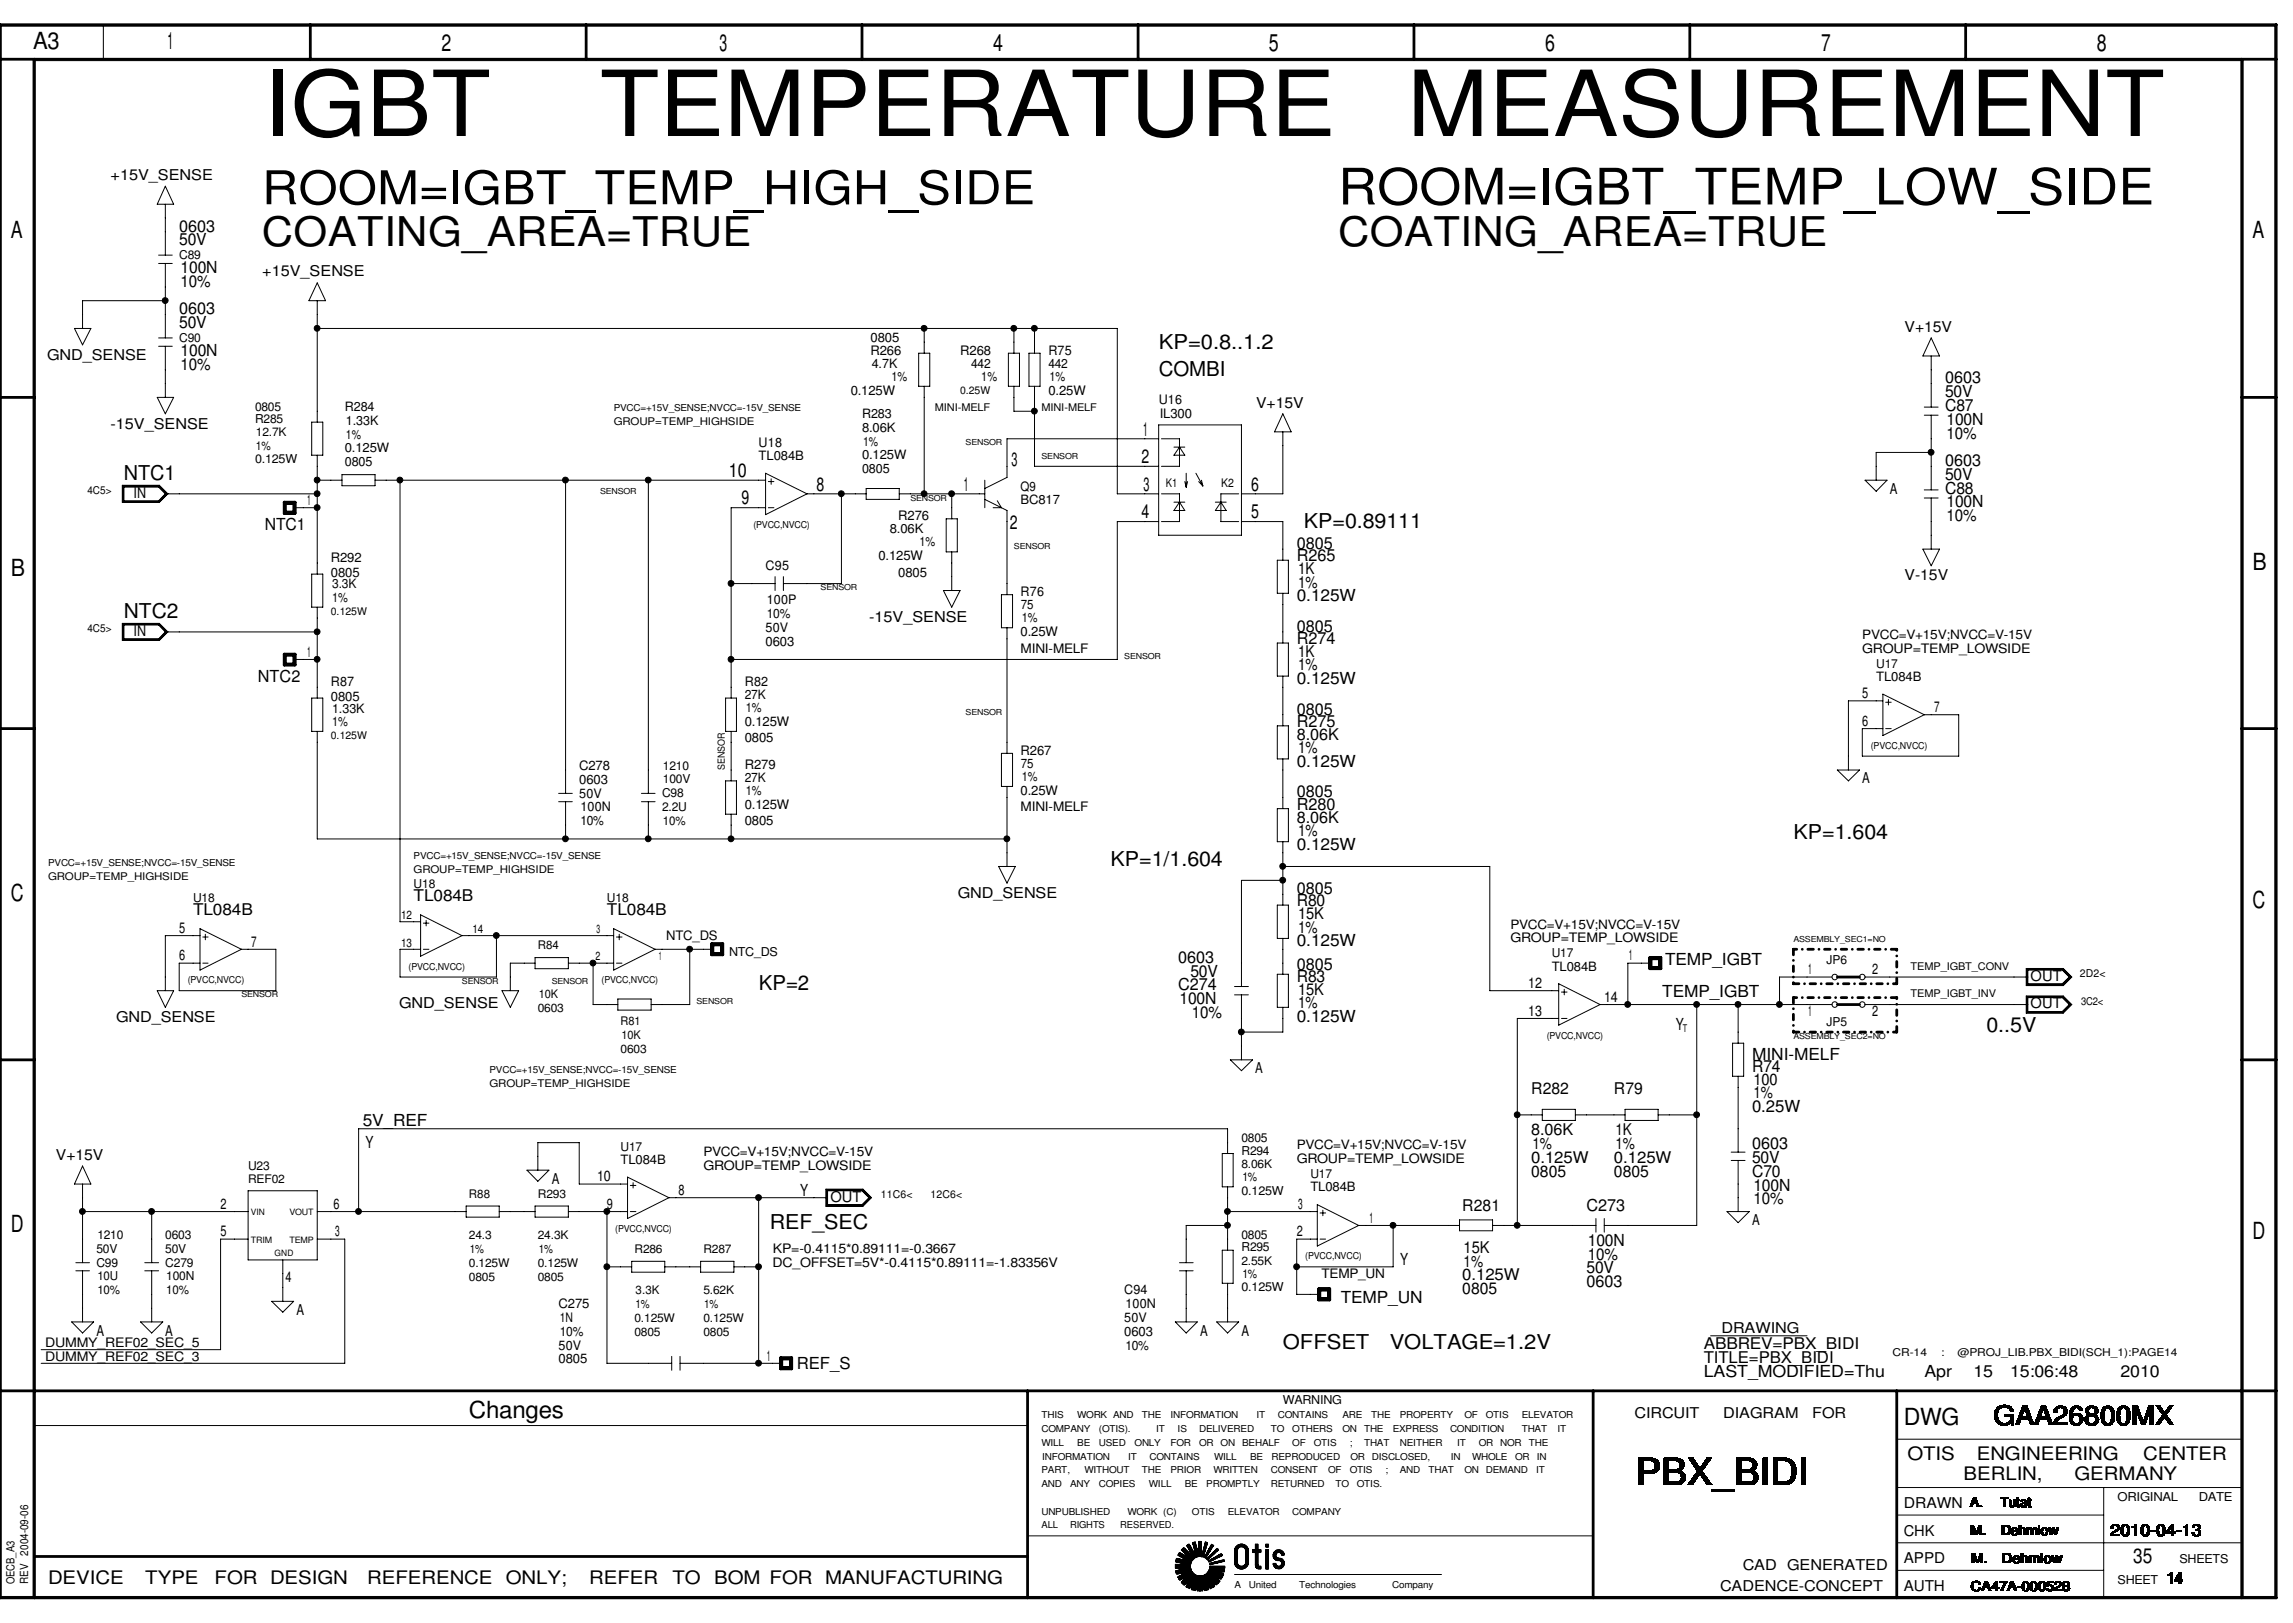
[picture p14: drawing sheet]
<svg xmlns="http://www.w3.org/2000/svg" width="420mm" height="297mm" viewBox="0 0 420 297" stroke-linecap="round" stroke-linejoin="round" font-family="sans-serif">
<defs><g id="words">
<g font-size="16.7">
<text x="48.2" y="24.9">IGBT</text>
<text x="109.8" y="24.9">TEMPERATURE</text>
<text x="257.6" y="24.9">MEASUREMENT</text>
</g>
<text font-size="9.2" x="245" y="37.4">ROOM=IGBT_TEMP_LOW_SIDE</text>
<text font-size="8.5" x="48" y="37.4">ROOM=IGBT_TEMP_HIGH_SIDE</text>
<g font-size="7.5">
<text x="48" y="45">COATING_AREA=TRUE</text>
<text x="245" y="45">COATING_AREA=TRUE</text>
</g>
<text font-size="6.8" x="299.5" y="271.7">PBX_BIDI</text>
<text font-size="5" x="365" y="260.9">GAA26800MX</text>
<g font-size="4.3">
<text x="6.1" y="9">A3</text>
<text x="30.6" y="9">1</text>
<text x="80.8" y="9.3">2</text>
<text x="131.7" y="9.3">3</text>
<text x="181.8" y="9.3">4</text>
<text x="232.3" y="9.3">5</text>
<text x="282.9" y="9.3">6</text>
<text x="333.4" y="9.3">7</text>
<text x="383.9" y="9.3">8</text>
<text x="2" y="43.6">A</text>
<text x="412.4" y="43.6">A</text>
<text x="2" y="105.5">B</text>
<text x="412.4" y="104.3">B</text>
<text x="2" y="164.9">C</text>
<text x="412.4" y="166.1">C</text>
<text x="2" y="225.5">D</text>
<text x="412.4" y="226.7">D</text>
<text x="85.9" y="259.6">Changes</text>
<text x="348.5" y="260.9">DWG</text>
</g>
<g font-size="3.8">
<text x="212.2" y="63.8">KP=0.8..1.2</text>
<text x="212.1" y="68.9">COMBI</text>
<text x="22.7" y="87.8">NTC1</text>
<text x="238.7" y="96.7">KP=0.89111</text>
<text x="22.7" y="113.1">NTC2</text>
<text x="328.4" y="153.5">KP=1.604</text>
<text x="203.3" y="158.5">KP=1/1.604</text>
<text x="138.9" y="181.3">KP=2</text>
<text x="363.7" y="188.8">0..5V</text>
<text x="140.9" y="225">REF_SEC</text>
<text x="234.9" y="247">OFFSET</text>
<text x="254.4" y="247">VOLTAGE=1.2V</text>
<text x="390.6" y="286.1">35</text>
</g>
<g font-size="3.5">
<text x="209.3" y="79.7">1</text>
<text x="133.4" y="87.3">10</text>
<text x="149.5" y="89.8">8</text>
<text x="176.5" y="89.8">1</text>
<text x="185.2" y="85.3">3</text>
<text x="209" y="84.8">2</text>
<text x="209.3" y="89.8">3</text>
<text x="229.1" y="89.8">6</text>
<text x="135.8" y="92.3">9</text>
<text x="209" y="94.9">4</text>
<text x="229.1" y="94.9">5</text>
<text x="184.9" y="96.9">2</text>
</g>
<g font-size="3.4">
<text x="349.2" y="267.2">OTIS</text>
<text x="361.9" y="267.2">ENGINEERING</text>
<text x="392.4" y="267.2">CENTER</text>
<text x="359.5" y="270.9">BERLIN,</text>
<text x="379.8" y="270.9">GERMANY</text>
<text x="8.8" y="289.9">DEVICE</text>
<text x="26.6" y="289.9">TYPE</text>
<text x="39.3" y="289.9">FOR DESIGN</text>
<text x="67.2" y="289.9">REFERENCE</text>
<text x="92.6" y="289.9">ONLY;</text>
<text x="107.9" y="289.9">REFER</text>
<text x="123.1" y="289.9">TO</text>
<text x="130.7" y="289.9">BOM FOR MANUFACTURING</text>
</g>
<g font-size="3.1">
<text x="386.4" y="281.1">2010-04-13</text>
<text x="396.7" y="289.9">14</text>
</g>
<g font-size="3">
<text x="32.8" y="42.4">0603</text>
<text x="32.8" y="44.9">50V</text>
<text x="33.1" y="52.5">10%</text>
<text x="33.1" y="50">100N</text>
<text x="32.8" y="57.5">0603</text>
<text x="32.8" y="60.1">50V</text>
<text x="33.1" y="65.1">100N</text>
<text x="33.1" y="67.6">10%</text>
<text x="356.1" y="70.1">0603</text>
<text x="356.1" y="72.7">50V</text>
<text x="356.1" y="75.2">C87</text>
<text x="356.4" y="77.7">100N</text>
<text x="356.4" y="80.3">10%</text>
<text x="356.1" y="85.3">0603</text>
<text x="356.1" y="87.8">50V</text>
<text x="356.1" y="90.3">C88</text>
<text x="356.4" y="92.9">100N</text>
<text x="356.4" y="95.4">10%</text>
<text x="48.5" y="97">NTC1</text>
<text x="237.4" y="100.5">0805</text>
<text x="237.4" y="102.7">R265</text>
<text x="237.7" y="107.5">1%</text>
<text x="237.7" y="105.1">1K</text>
<text x="237.4" y="110.1">0.125W</text>
<text x="237.4" y="117.9">R274</text>
<text x="237.4" y="115.6">0805</text>
<text x="47.2" y="124.8">NTC2</text>
<text x="237.4" y="125.2">0.125W</text>
<text x="237.7" y="122.7">1%</text>
<text x="237.7" y="120.3">1K</text>
<text x="237.4" y="130.8">0805</text>
<text x="237.4" y="133.1">R275</text>
<text x="237.4" y="135.4">8.06K</text>
<text x="237.7" y="137.8">1%</text>
<text x="237.4" y="140.4">0.125W</text>
<text x="237.4" y="148.2">R280</text>
<text x="237.4" y="145.9">0805</text>
<text x="237.4" y="155.5">0.125W</text>
<text x="237.4" y="150.6">8.06K</text>
<text x="237.7" y="153">1%</text>
<text x="35.3" y="167.5">TL084B</text>
<text x="75.7" y="165">TL084B</text>
<text x="111.1" y="167.5">TL084B</text>
<text x="237.4" y="165.9">R80</text>
<text x="237.4" y="163.6">0805</text>
<text x="237.4" y="173.2">0.125W</text>
<text x="237.7" y="170.7">1%</text>
<text x="237.7" y="168.2">15K</text>
<text x="215.7" y="176.2">0603</text>
<text x="217.9" y="178.8">50V</text>
<text x="237.4" y="179.8">R83</text>
<text x="237.4" y="177.5">0805</text>
<text x="304.8" y="176.6">TEMP_IGBT</text>
<text x="215.7" y="181.3">C274</text>
<text x="215.9" y="183.8">100N</text>
<text x="237.7" y="182.2">15K</text>
<text x="237.7" y="184.6">1%</text>
<text x="304.3" y="182.5">TEMP_IGBT</text>
<text x="218.2" y="186.4">10%</text>
<text x="237.4" y="187.1">0.125W</text>
<text x="306.8" y="188.6">Y</text>
<text x="320.8" y="196.2">R74</text>
<text x="320.8" y="193.9">MINI-MELF</text>
<text x="280.3" y="200.2">R282</text>
<text x="295.5" y="200.2">R79</text>
<text x="320.8" y="203.5">0.25W</text>
<text x="321" y="201">1%</text>
<text x="321" y="198.5">100</text>
<text x="66.4" y="206">5V_REF</text>
<text x="280.3" y="207.8">8.06K</text>
<text x="295.7" y="207.8">1K</text>
<text x="66.9" y="210.1">Y</text>
<text x="280.3" y="215.4">0805</text>
<text x="280.3" y="212.9">0.125W</text>
<text x="280.6" y="210.3">1%</text>
<text x="295.5" y="212.9">0.125W</text>
<text x="295.5" y="215.4">0805</text>
<text x="295.7" y="210.3">1%</text>
<text x="320.8" y="215.4">C70</text>
<text x="320.8" y="210.3">0603</text>
<text x="320.8" y="212.9">50V</text>
<text x="146.5" y="218.9">Y</text>
<text x="267.7" y="221.7">R281</text>
<text x="290.4" y="221.7">C273</text>
<text x="321" y="217.9">100N</text>
<text x="321" y="220.4">10%</text>
<text x="256.3" y="231.6">Y</text>
<text x="268" y="229.3">15K</text>
<text x="268" y="231.8">1%</text>
<text x="290.4" y="233">50V</text>
<text x="290.7" y="228">100N</text>
<text x="290.7" y="230.5">10%</text>
<text x="245.5" y="238.5">TEMP_UN</text>
<text x="267.7" y="234.3">0.125W</text>
<text x="267.7" y="236.9">0805</text>
<text x="290.4" y="235.6">0603</text>
<text x="145.9" y="250.5">REF_S</text>
<text x="311.9" y="247">ABBREV=PBX_BIDI</text>
<text x="311.9" y="249.5">TITLE=PBX_BIDI</text>
<text x="312" y="252">LAST_MODIFIED=Thu</text>
<text x="352.3" y="252">Apr</text>
<text x="361.3" y="252">15</text>
<text x="368" y="252">15:06:48</text>
<text x="388.2" y="252">2010</text>
</g>
<g font-size="2.7">
<text x="20.2" y="32.9">+15V_SENSE</text>
<text x="48" y="50.6">+15V_SENSE</text>
<text x="8.6" y="65.8">GND_SENSE</text>
<text x="348.7" y="60.7">V+15V</text>
<text x="230" y="74.6">V+15V</text>
<text x="20.2" y="78.4">-15V_SENSE</text>
<text x="24.5" y="91.1">IN</text>
<text x="56.3" y="92.4">1</text>
<text x="346" y="90.3">A</text>
<text x="348.7" y="106.2">V-15V</text>
<text x="159.1" y="113.8">-15V_SENSE</text>
<text x="24.5" y="116.4">IN</text>
<text x="56.3" y="120.2">1</text>
<text x="341" y="127.8">5</text>
<text x="354.1" y="130.3">7</text>
<text x="341" y="132.8">6</text>
<text x="341" y="143.4">A</text>
<text x="175.3" y="164.3">GND_SENSE</text>
<text x="32.8" y="170.7">5</text>
<text x="46" y="173.2">7</text>
<text x="32.8" y="175.8">6</text>
<text x="298.2" y="175.8">1</text>
<text x="331" y="178.3">1</text>
<text x="342.7" y="178.3">2</text>
<text x="371.8" y="179.5">OUT</text>
<text x="73.1" y="184.5">GND_SENSE</text>
<text x="279.8" y="180.8">12</text>
<text x="279.8" y="185.9">13</text>
<text x="293.7" y="183.3">14</text>
<text x="331" y="185.9">1</text>
<text x="342.7" y="185.9">2</text>
<text x="371.8" y="184.6">OUT</text>
<text x="21.3" y="187">GND_SENSE</text>
<text x="229.8" y="196.4">A</text>
<text x="10.2" y="212.3">V+15V</text>
<text x="40.4" y="221.2">2</text>
<text x="61.1" y="221.2">6</text>
<text x="101" y="216.7">A</text>
<text x="109.3" y="216.2">10</text>
<text x="111.1" y="221.2">9</text>
<text x="124.2" y="218.7">8</text>
<text x="152" y="219.9">OUT</text>
<text x="237.7" y="221.2">3</text>
<text x="40.4" y="226.3">5</text>
<text x="61.3" y="226.3">3</text>
<text x="237.4" y="226.3">2</text>
<text x="250.7" y="223.8">1</text>
<text x="320.8" y="224.2">A</text>
<text x="52.3" y="234.6">4</text>
<text x="17.7" y="244.4">A</text>
<text x="30.3" y="244.4">A</text>
<text x="54.3" y="240.6">A</text>
<text x="219.7" y="244.4">A</text>
<text x="227.3" y="244.4">A</text>
<text x="315.2" y="243.9">DRAWING</text>
<text x="140.4" y="249">1</text>
<text x="299.3" y="259.6">CIRCUIT</text>
<text x="315.5" y="259.6">DIAGRAM</text>
<text x="331.8" y="259.6">FOR</text>
<text x="348.5" y="276">DRAWN A.</text>
<text x="348.5" y="281.1">CHK</text>
<text x="319.1" y="287.4">CAD GENERATED</text>
<text x="348.5" y="286.1">APPD</text>
<text x="314.9" y="291.2">CADENCE-CONCEPT</text>
<text x="348.5" y="291.2">AUTH</text>
</g>
<g font-size="2.5">
<text x="360.7" y="275.9">A.</text>
<text x="366.3" y="275.9">Tutat</text>
<text x="360.8" y="281">M.</text>
<text x="366.4" y="281">Dehmlow</text>
<text x="360.9" y="286">M.</text>
<text x="366.5" y="286">Dehmlow</text>
<text x="360.8" y="291.1">CA47A-000528</text>
</g>
<g font-size="2.4">
<text x="159.4" y="62.6">0805</text>
<text x="159.4" y="64.9">R266</text>
<text x="175.8" y="64.9">R268</text>
<text x="191.9" y="64.9">R75</text>
<text x="163.2" y="69.7">1%</text>
<text x="179.7" y="69.7">1%</text>
<text x="192.2" y="69.7">1%</text>
<text x="155.7" y="72.2">0.125W</text>
<text x="191.9" y="72.2">0.25W</text>
<text x="212.1" y="74">U16</text>
<text x="212.3" y="76.5">IL300</text>
<text x="138.9" y="81.8">U18</text>
<text x="186.9" y="89.9">Q9</text>
<text x="164.5" y="95.2">R276</text>
<text x="168.3" y="100">1%</text>
<text x="60.6" y="105.5">0805</text>
<text x="60.6" y="102.8">R292</text>
<text x="140.2" y="104.3">C95</text>
<text x="160.8" y="102.5">0.125W</text>
<text x="164.5" y="105.5">0805</text>
<text x="60.8" y="110.1">1%</text>
<text x="140.4" y="110.6">100P</text>
<text x="140.4" y="113.1">10%</text>
<text x="186.9" y="109.1">R76</text>
<text x="187.1" y="113.9">1%</text>
<text x="140.2" y="115.7">50V</text>
<text x="140.2" y="118.2">0603</text>
<text x="186.9" y="116.4">0.25W</text>
<text x="186.9" y="119.5">MINI-MELF</text>
<text x="341" y="119.5">GROUP=TEMP_LOWSIDE</text>
<text x="60.6" y="125.5">R87</text>
<text x="136.4" y="125.5">R82</text>
<text x="60.6" y="128.3">0805</text>
<text x="136.6" y="130.3">1%</text>
<text x="60.8" y="132.8">1%</text>
<text x="136.4" y="132.8">0.125W</text>
<text x="136.4" y="135.8">0805</text>
<text x="106" y="140.9">C278</text>
<text x="106" y="143.4">0603</text>
<text x="136.4" y="140.7">R279</text>
<text x="186.9" y="138.1">R267</text>
<text x="187.1" y="142.9">1%</text>
<text x="106" y="146">50V</text>
<text x="106.3" y="148.5">100N</text>
<text x="136.4" y="148">0.125W</text>
<text x="136.6" y="145.5">1%</text>
<text x="186.9" y="148.5">MINI-MELF</text>
<text x="186.9" y="145.5">0.25W</text>
<text x="106.3" y="151">10%</text>
<text x="136.4" y="151">0805</text>
<text x="122" y="172">NTC_DS</text>
<text x="276.5" y="172.5">GROUP=TEMP_LOWSIDE</text>
<text x="128.8" y="214.2">GROUP=TEMP_LOWSIDE</text>
<text x="237.4" y="212.9">GROUP=TEMP_LOWSIDE</text>
<text x="141.4" y="231.9">DC_OFFSET=5V*-0.4115*0.89111=-1.83356V</text>
<text x="141.5" y="229.3">KP=-0.4115*0.89111=-0.3667</text>
<text x="241.9" y="233.8">TEMP_UN</text>
<text x="102.3" y="239.4">C275</text>
<text x="205.8" y="236.9">C94</text>
<text x="206" y="239.4">100N</text>
<text x="102.5" y="244.5">10%</text>
<text x="102.5" y="241.9">1N</text>
<text x="205.8" y="244.5">0603</text>
<text x="205.8" y="241.9">50V</text>
<text x="8.3" y="249">DUMMY_REF02_SEC_3</text>
<text x="8.3" y="246.5">DUMMY_REF02_SEC_5</text>
<text x="102.3" y="247">50V</text>
<text x="102.3" y="249.5">0805</text>
<text x="206" y="247">10%</text>
</g>
<g font-size="2.3">
<text x="159.6" y="67.3">4.7K</text>
<text x="177.8" y="67.3">442</text>
<text x="191.9" y="67.3">442</text>
<text x="63.1" y="75.3">R284</text>
<text x="63.3" y="77.8">1.33K</text>
<text x="157.8" y="76.5">R283</text>
<text x="63.1" y="82.8">0.125W</text>
<text x="63.3" y="80.3">1%</text>
<text x="157.8" y="79">8.06K</text>
<text x="158" y="81.6">1%</text>
<text x="63.1" y="85.3">0805</text>
<text x="138.9" y="84.2">TL084B</text>
<text x="157.8" y="84.1">0.125W</text>
<text x="157.8" y="86.6">0805</text>
<text x="186.9" y="92.3">BC817</text>
<text x="162.9" y="97.6">8.06K</text>
<text x="60.8" y="107.7">3.3K</text>
<text x="186.9" y="111.5">75</text>
<text x="341" y="116.9">PVCC=V+15V;NVCC=V-15V</text>
<text x="343.5" y="124.6">TL084B</text>
<text x="60.8" y="130.4">1.33K</text>
<text x="136.4" y="127.9">27K</text>
<text x="136.4" y="143">27K</text>
<text x="186.9" y="140.5">75</text>
<text x="276.5" y="170">PVCC=V+15V;NVCC=V-15V</text>
<text x="284.1" y="177.6">TL084B</text>
<text x="113.6" y="213">TL084B</text>
<text x="128.8" y="211.6">PVCC=V+15V;NVCC=V-15V</text>
<text x="237.4" y="210.4">PVCC=V+15V;NVCC=V-15V</text>
<text x="239.9" y="218.1">TL084B</text>
</g>
<g font-size="2.2">
<text x="32.8" y="47.4">C89</text>
<text x="32.8" y="62.6">C90</text>
<text x="46.7" y="77.5">R285</text>
<text x="46.7" y="75.2">0805</text>
<text x="46.9" y="79.9">12.7K</text>
<text x="46.9" y="82.3">1%</text>
<text x="46.7" y="84.8">0.125W</text>
<text x="213.4" y="89.2">K1</text>
<text x="223.6" y="89.2">K2</text>
<text x="343.5" y="122.2">U17</text>
<text x="121.4" y="140.9">1210</text>
<text x="121.4" y="143.4">100V</text>
<text x="121.2" y="148.5">2.2U</text>
<text x="121.2" y="145.9">C98</text>
<text x="121.4" y="151">10%</text>
<text x="35.3" y="165.1">U18</text>
<text x="75.7" y="162.6">U18</text>
<text x="111.1" y="165.1">U18</text>
<text x="73.4" y="168.2">12</text>
<text x="73.4" y="173.2">13</text>
<text x="86.5" y="170.7">14</text>
<text x="98.5" y="173.7">R84</text>
<text x="109.2" y="170.7">3</text>
<text x="109" y="175.8">2</text>
<text x="120.6" y="175.8">1</text>
<text x="133.5" y="175">NTC_DS</text>
<text x="284.1" y="175.2">U17</text>
<text x="334.4" y="176.5">JP6</text>
<text x="98.5" y="185.1">0603</text>
<text x="98.6" y="182.6">10K</text>
<text x="113.6" y="187.6">R81</text>
<text x="113.8" y="190.2">10K</text>
<text x="334.4" y="187.8">JP5</text>
<text x="113.6" y="192.7">0603</text>
<text x="227.3" y="209.1">0805</text>
<text x="45.4" y="214.1">U23</text>
<text x="113.6" y="210.6">U17</text>
<text x="227.3" y="211.3">R294</text>
<text x="227.3" y="213.7">8.06K</text>
<text x="239.9" y="215.6">U17</text>
<text x="45.4" y="216.5">REF02</text>
<text x="85.9" y="219.2">R88</text>
<text x="98.5" y="219.2">R293</text>
<text x="227.3" y="218.7">0.125W</text>
<text x="227.5" y="216.2">1%</text>
<text x="17.8" y="226.7">1210</text>
<text x="30.3" y="226.7">0603</text>
<text x="85.9" y="226.8">24.3</text>
<text x="98.5" y="226.8">24.3K</text>
<text x="227.3" y="226.7">0805</text>
<text x="17.7" y="231.8">C99</text>
<text x="17.7" y="229.3">50V</text>
<text x="30.3" y="231.8">C279</text>
<text x="30.3" y="229.3">50V</text>
<text x="85.9" y="231.9">0.125W</text>
<text x="86" y="229.3">1%</text>
<text x="98.5" y="231.9">0.125W</text>
<text x="98.6" y="229.3">1%</text>
<text x="116.2" y="229.3">R286</text>
<text x="128.8" y="229.3">R287</text>
<text x="227.3" y="229">R295</text>
<text x="227.3" y="231.4">2.55K</text>
<text x="227.5" y="233.8">1%</text>
<text x="17.8" y="236.9">10%</text>
<text x="17.8" y="234.3">10U</text>
<text x="30.4" y="236.9">10%</text>
<text x="30.4" y="234.3">100N</text>
<text x="85.9" y="234.4">0805</text>
<text x="98.5" y="234.4">0805</text>
<text x="116.3" y="239.4">1%</text>
<text x="116.4" y="236.9">3.3K</text>
<text x="128.8" y="236.9">5.62K</text>
<text x="128.9" y="239.4">1%</text>
<text x="227.3" y="236.3">0.125W</text>
<text x="116.2" y="241.9">0.125W</text>
<text x="116.2" y="244.5">0805</text>
<text x="128.8" y="244.5">0805</text>
<text x="128.8" y="241.9">0.125W</text>
<text x="234.9" y="257">WARNING</text>
<text x="387.7" y="274.7">ORIGINAL</text>
<text x="402.5" y="274.7">DATE</text>
<text x="399" y="286.1">SHEETS</text>
<text x="387.7" y="289.9">SHEET</text>
</g>
<g font-size="2">
<text x="16" y="90.4">4C5&gt;</text>
<text x="16" y="115.7">4C5&gt;</text>
<text x="380.8" y="178.8">2D2&lt;</text>
<text x="381" y="183.9">3C2&lt;</text>
<text x="161.2" y="219.2">11C6&lt;</text>
<text x="170.3" y="219.2">12C6&lt;</text>
<text x="346.5" y="248.2">CR-14</text>
<text x="355.4" y="248.2">:</text>
<text x="358.4" y="248.2">@PROJ_LIB.PBX_BIDI(SCH_1):PAGE14</text>
<text x="5.2" y="284.7" transform="rotate(-90 5.2 284.7)">2004-09-06</text>
<text x="2.6" y="289.9" transform="rotate(-90 2.6 289.9)">OECB_A3</text>
<text x="5.2" y="289.9" transform="rotate(-90 5.2 289.9)">REV</text>
</g>
<g font-size="1.9">
<text x="112.4" y="77.7">GROUP=TEMP_HIGHSIDE</text>
<text x="171.2" y="75.2">MINI-MELF</text>
<text x="175.8" y="72.2">0.25W</text>
<text x="190.7" y="75.2">MINI-MELF</text>
<text x="60.6" y="112.6">0.125W</text>
<text x="60.6" y="135.3">0.125W</text>
<text x="8.8" y="161.1">GROUP=TEMP_HIGHSIDE</text>
<text x="75.7" y="159.8">GROUP=TEMP_HIGHSIDE</text>
<text x="349.8" y="177.5">TEMP_IGBT_CONV</text>
<text x="349.8" y="182.5">TEMP_IGBT_INV</text>
<text x="308.1" y="188.9">T</text>
<text x="89.6" y="199">GROUP=TEMP_HIGHSIDE</text>
</g>
<text font-size="1.8" x="132.7" y="140.9" transform="rotate(-90 132.7 140.9)">SENSOR</text>
<g font-size="1.7">
<text x="112.4" y="75.2">PVCC=+15V_SENSE;NVCC=-15V_SENSE</text>
<text x="137.9" y="96.6">(PVCC,NVCC)</text>
<text x="342.5" y="137">(PVCC,NVCC)</text>
<text x="8.8" y="158.5">PVCC=+15V_SENSE;NVCC=-15V_SENSE</text>
<text x="75.7" y="157.3">PVCC=+15V_SENSE;NVCC=-15V_SENSE</text>
<text x="34.4" y="180">(PVCC,NVCC)</text>
<text x="74.8" y="177.5">(PVCC,NVCC)</text>
<text x="110.2" y="180">(PVCC,NVCC)</text>
<text x="283.2" y="190.1">(PVCC,NVCC)</text>
<text x="89.6" y="196.4">PVCC=+15V_SENSE;NVCC=-15V_SENSE</text>
<text x="112.6" y="225.4">(PVCC,NVCC)</text>
<text x="239" y="230.5">(PVCC,NVCC)</text>
<text x="190.7" y="259.5">THIS</text>
<text x="190.7" y="262">COMPANY</text>
<text x="197.2" y="259.5">WORK AND</text>
<text x="201.2" y="262">(OTIS).</text>
<text x="209" y="259.5">THE</text>
<text x="211.7" y="262">IT</text>
<text x="214.3" y="259.5">INFORMATION</text>
<text x="215.6" y="262">IS</text>
<text x="219.5" y="262">DELIVERED</text>
<text x="230" y="259.5">IT</text>
<text x="232.7" y="262">TO</text>
<text x="234" y="259.5">CONTAINS</text>
<text x="236.6" y="262">OTHERS</text>
<text x="245.8" y="259.5">ARE</text>
<text x="245.8" y="262">ON</text>
<text x="249.7" y="262">THE</text>
<text x="251" y="259.5">THE</text>
<text x="255" y="262">EXPRESS</text>
<text x="256.3" y="259.5">PROPERTY</text>
<text x="265.5" y="262">CONDITION</text>
<text x="268.1" y="259.5">OF</text>
<text x="272" y="259.5">OTIS</text>
<text x="278.6" y="259.5">ELEVATOR</text>
<text x="278.6" y="262">THAT</text>
<text x="285.2" y="262">IT</text>
<text x="190.7" y="264.6">WILL</text>
<text x="190.7" y="269.6">PART,</text>
<text x="190.8" y="267.1">INFORMATION</text>
<text x="197.2" y="264.6">BE</text>
<text x="198.5" y="269.6">WITHOUT</text>
<text x="201.2" y="264.6">USED</text>
<text x="206.5" y="267.1">IT</text>
<text x="207.7" y="264.6">ONLY</text>
<text x="209" y="269.6">THE</text>
<text x="210.5" y="267.1">CONTAINS</text>
<text x="214.3" y="264.6">FOR</text>
<text x="214.3" y="269.6">PRIOR</text>
<text x="219.5" y="264.6">OR</text>
<text x="222.2" y="269.6">WRITTEN</text>
<text x="222.3" y="267.1">WILL</text>
<text x="223.5" y="264.6">ON</text>
<text x="227.4" y="264.6">BEHALF</text>
<text x="228.9" y="267.1">BE</text>
<text x="232.7" y="269.6">CONSENT</text>
<text x="232.8" y="267.1">REPRODUCED</text>
<text x="236.6" y="264.6">OF</text>
<text x="240.5" y="264.6">OTIS</text>
<text x="243.2" y="269.6">OF</text>
<text x="247.1" y="269.6">OTIS</text>
<text x="247.1" y="264.6">;</text>
<text x="247.2" y="267.1">OR</text>
<text x="249.7" y="264.6">THAT</text>
<text x="251.2" y="267.1">DISCLOSED,</text>
<text x="253.7" y="269.6">;</text>
<text x="256.3" y="269.6">AND</text>
<text x="256.3" y="264.6">NEITHER</text>
<text x="261.5" y="269.6">THAT</text>
<text x="265.6" y="267.1">IN</text>
<text x="266.8" y="264.6">IT</text>
<text x="268.1" y="269.6">ON</text>
<text x="269.5" y="267.1">WHOLE</text>
<text x="270.7" y="264.6">OR</text>
<text x="272" y="269.6">DEMAND</text>
<text x="274.7" y="264.6">NOR</text>
<text x="277.4" y="267.1">OR</text>
<text x="279.9" y="264.6">THE</text>
<text x="281.2" y="269.6">IT</text>
<text x="281.3" y="267.1">IN</text>
<text x="190.7" y="272.2">AND</text>
<text x="195.9" y="272.2">ANY</text>
<text x="201.2" y="272.2">COPIES</text>
<text x="210.4" y="272.2">WILL</text>
<text x="216.9" y="272.2">BE</text>
<text x="220.9" y="272.2">PROMPTLY</text>
<text x="232.7" y="272.2">RETURNED</text>
<text x="244.5" y="272.2">TO</text>
<text x="248.4" y="272.2">OTIS.</text>
<text x="190.7" y="279.7">ALL</text>
<text x="190.7" y="277.2">UNPUBLISHED</text>
<text x="195.9" y="279.7">RIGHTS</text>
<text x="205.1" y="279.7">RESERVED.</text>
<text x="206.4" y="277.2">WORK (C)</text>
<text x="218.2" y="277.2">OTIS</text>
<text x="224.8" y="277.2">ELEVATOR</text>
<text x="236.6" y="277.2">COMPANY</text>
<text x="226" y="290.6">A</text>
<text x="228.6" y="290.6">United</text>
<text x="237.8" y="290.6">Technologies</text>
<text x="254.9" y="290.6">Company</text>
</g>
<g font-size="1.6">
<text x="45.9" y="227.4">TRIM</text>
<text x="45.9" y="222.3">VIN</text>
<text x="53" y="222.3">VOUT</text>
<text x="53" y="227.4">TEMP</text>
<text x="50.2" y="229.8">GND</text>
</g>
<g font-size="1.5">
<text x="176.8" y="81.5">SENSOR</text>
<text x="190.7" y="84">SENSOR</text>
<text x="109.9" y="90.3">SENSOR</text>
<text x="166.7" y="91.6">SENSOR</text>
<text x="185.6" y="100.5">SENSOR</text>
<text x="150.2" y="108">SENSOR</text>
<text x="205.8" y="120.6">SENSOR</text>
<text x="176.8" y="130.8">SENSOR</text>
<text x="328.3" y="172.4">ASSEMBLY_SEC1=NO</text>
<text x="44.2" y="182.5">SENSOR</text>
<text x="84.6" y="180">SENSOR</text>
<text x="101" y="180">SENSOR</text>
<text x="127.5" y="183.8">SENSOR</text>
<text x="328.3" y="190.1">ASSEMBLY_SEC2=NO</text>
</g>
</g></defs>
<g fill="none" stroke="#000" stroke-width=".51">
<path d="M0 4.5h416.7v287.9h-416.7zM0 10.8h416.7M6.3 10.8v281.6M56.8 4.5v6.3M107.3 4.5v6.3M157.8 4.5v6.3M208.4 4.5v6.3M258.9 4.5v6.3M309.4 4.5v6.3M359.9 4.5v6.3M410.4 10.8v281.6M0 72.7h6.3"/>
<path d="M410.4 72.7h6.3M52 91.9h2v2h-2zM52.1 91.9h1.9v2h-1.9zM52.1 93.9v-1.9h1.8v1.9M52.2 92.1h1.7v1.7h-1.7M52.2 92.1h1.6v1.6h-1.6zM52 119.7h2v2h-2zM52.1 119.8h1.9v1.9h-1.9zM52.1 119.8v1.8h1.8v-1.8M52.2 119.8h1.7v1.8h-1.7M52.2 119.9h1.6v1.6h-1.6zM0 133.3h6.3"/>
<path d="M410.4 133.3h6.3M130.3 172.7h2v2.1h-2zM130.3 172.8h2v1.9h-2zM130.4 172.8h1.8v1.9h-1.8zM130.5 172.9h1.6v1.6h-1.6M132.2 172.9h-1.7v1.7h1.7M302 175.3h2.1v2h-2.1zM302.1 175.3h1.9v1.9h-1.9zM302.1 175.4h1.9v1.8h-1.9zM302.2 175.4h1.7v1.7h-1.7zM302.3 175.5h1.6v1.6h-1.6zM336.4 178.8h4"/>
<path d="M0 194h6.3M336.4 183.9h4M410.4 194h6.3M241.4 235.9h2.1v2h-2.1zM241.5 235.9h1.9v2h-1.9zM241.6 236v1.8h1.8v-1.8M241.6 236.1h1.7v1.6h-1.7M243.2 236.1h-1.6v1.6h1.6M0 254.6h416.7M142.9 248.5h2v2h-2zM143 248.6h1.9v1.9h-1.9zM143 248.6h1.9v1.8h-1.9z"/>
<path d="M143.1 248.7h1.7v1.7h-1.7zM143.1 248.7h1.6v1.6h-1.6zM188.1 254.6v37.8M291.7 254.6v37.8M347.3 254.6v37.8M6.3 284.9h181.8"/>
</g>
<path d="M328.3 173.7v6.3M347.3 173.7h-19M328.3 180h19M328.3 182.6v6.3M328.3 188.9h19M347.3 180v-6.3M347.3 182.6h-19M347.3 188.9v-6.3" fill="none" stroke="#000" stroke-width=".51" stroke-dasharray="1 1 0 1"/>
<g fill="none" stroke="#000" stroke-width=".18">
<path d="M.2 4.8h416.3v287.4h-416.3zM18.9 4.5v6.3M30.3 37.4v9.3M30.3 34.1l1.5 3.3h-3zM29 48.2h2.5M29 46.7h2.5M30.3 48.2v13.6M30.3 55h-15.2v5.1M58.1 55v22.3M58.1 51.8l1.5 3.2h-3zM13.6 60.1h3l-1.5 3zM28.8 72.7h3l-1.5 3z"/>
<path d="M29 63.4h2.5M29 61.8h2.5M30.3 63.4v9.3M57.1 77.3h2v6h-2zM58.1 60.1h146.5v30.3h7.5M168.2 64.6h2v6.1h-2zM169.2 60.1v4.5M169.2 70.7v19.7M184.6 64.6h2v6.1h-2zM185.6 60.1v4.5M185.6 70.7v4.6h3.8M188.4 64.6h2v6.1h-2z"/>
<path d="M189.4 70.7v14.6h22.7M189.4 60.1v4.5M212.1 77.8h15.2v20.2h-15.2zM234.9 79v11.4h-7.6M234.9 75.7l1.5 3.3h-3.1zM352.3 76h2.5M352.3 74.5h2.5M353.6 65.2v9.3M353.6 76v13.7M353.6 61.8l1.5 3.4h-3.1zM22.4 88.8h6.8l1.5 1.6-1.5 1.5h-6.8zM22.5 88.9h6.6l1.5 1.5-1.5 1.5h-6.6z"/>
<path d="M22.6 89h6.5l1.3 1.4-1.3 1.4h-6.5zM22.7 89.2h6.3l1.3 1.2-1.3 1.3h-6.3zM30.3 90.4h27.8M54 92.9h4.1M58.1 83.3v21.8M58.1 87.9h4.5M62.6 86.9h6.1v2h-6.1zM68.7 87.9h71.5M73.2 87.9v80.8h3.8M103.5 87.9v57.3M118.7 87.9v57.3M140.2 86.6l7.5 3.8-7.5 3.8z"/>
<path d="M140.2 92.9h-6.3v34.9M140.7 92.9h1M140.7 88.1h1M141.2 87.6v1M147.7 90.4h10.9M154.1 90.4v16.4h-10.7M158.6 89.4h6v2h-6zM164.6 90.4h15.7M173.2 95h2.1v6h-2.1zM174.2 90.4v4.6M180.3 91.4l4.1 2v15.4M180.3 87.9v5"/>
<path d="M182.6 91.7l.7 1.2h-1.5M212.1 80.3h-27.7v7.1l-4.1 2M212.1 95.5h-7.5v25.2h-70.7M212.6 90.4h3.3v5.1h-3.3M212.6 80.3h3.3v5h-3.3M214.9 81.8h2M214.9 91.9h2M215.9 81.8l1 1.5h-2zM215.9 91.9l1 1.5h-2zM216.9 88.1l.3 1.1M217.2 86.6v2.6M217.4 88.1l-.2 1.1"/>
<path d="M218.9 86.6l1.3 2.3M219.5 88.1l.7 .8M220 87.9l.2 1M222.5 91.9h2M223.5 91.9l1 1.5h-2zM226.8 90.4h-3.3v5.1h3.3M227.3 95.5h7.6v7M341.5 87.9h4l-2 2zM352.3 91.1h2.5M352.3 89.7h2.5M353.6 91.1v9.4M353.6 82.8h-10.1v5.1"/>
<path d="M22.4 114.1h6.8l1.5 1.6-1.5 1.5h-6.8zM22.5 114.2h6.6l1.5 1.5-1.5 1.4h-6.6zM22.6 114.3h6.5l1.3 1.4-1.3 1.3h-6.5zM22.7 114.4h6.3l1.3 1.3-1.3 1.2h-6.3zM30.3 115.7h27.8M57.1 105.1h2v6h-2zM58.1 111.1v16.7M133.9 106.8h8M141.9 105.5v2.6M143.4 105.5v2.6M172.7 108.1h3.1l-1.6 3zM174.2 101v7.1"/>
<path d="M183.3 108.8h2.1v6.1h-2.1zM184.4 114.9v23M233.8 102.5h2.1v6.1h-2.1zM233.8 117.7h2.1v6h-2.1zM234.9 108.6v9.1M352 100.5h3.1l-1.5 3zM54 120.7h4.1M57.1 127.8h2v6.1h-2zM58.1 133.9v19.6h126.3M132.8 127.8h2v6.1h-2zM133.9 133.9v9M183.3 137.9h2.1v6h-2.1z"/>
<path d="M233.8 132.8h2.1v6.1h-2.1zM234.9 123.7v9.1M234.9 138.9v9.1M344.7 127l7.6 3.8-7.6 3.8zM344.7 128.3h-6.3v12.6M345.2 133.3h1M345.2 128.5h1M345.7 128v1M352.3 130.8h6.3v7.6h-17.6v-5.1h3.7M102.3 146.7h2.5M102.3 145.2h2.5M103.5 146.7v6.8"/>
<path d="M117.4 146.7h2.5M117.4 145.2h2.5M118.7 146.7v6.8M132.8 142.9h2v6.1h-2zM133.9 149v4.5M182.8 158.6h3.1l-1.5 3zM184.4 143.9v14.7M233.8 148h2.1v6.1h-2.1zM234.9 158.6h37.9v22.7h12.6M234.9 154.1v11.6M336.4 140.9h4l-2 2zM36.6 171.2h-6.3v10.1"/>
<path d="M36.6 170l7.6 3.7-7.6 3.8zM37.1 176.3h1M37.1 171.5h1M37.6 171v1M44.2 173.7h6.3v7.6h-17.7v-5h3.8M77 167.4l7.6 3.8-7.6 3.8zM77.5 173.7h1M77.5 169h1M78 168.4v1.1M84.6 171.2h27.8M90.9 171.2v7.6h-17.7v-5.1h3.8M98 175.3h6.1v2h-6.1z"/>
<path d="M98 176.3h-4.6v5M104.1 176.3h8.3M108.6 176.3v7.6h4.5M112.4 170l7.5 3.7-7.5 3.8zM112.9 176.3h1M112.9 171.5h1M113.4 171v1M119.9 173.7h10.4M126.3 173.7v10.2h-7.1M233.8 178.3h2.1v6.1h-2.1zM233.8 165.7h2.1v6h-2.1zM234.9 161.1h-7.6v19.5"/>
<path d="M234.9 171.7v6.6M302 176.3h-4v7.6M335.4 178.8h-9.6v5.1M341.5 178.8h29.8M371 177.2h6.7l1.6 1.6-1.6 1.6h-6.7zM371.1 177.3h6.6l1.4 1.5-1.4 1.5h-6.6zM371.1 177.4h6.5l1.4 1.4-1.4 1.4h-6.5zM371.3 177.5h6.3l1.2 1.3-1.2 1.2h-6.3zM28.8 181.3h3l-1.5 3.1zM91.9 181.3h3.1l-1.6 3.1zM113.1 182.8h6.1v2.1h-6.1zM225.3 194h4l-2 2z"/>
<path d="M226 182.1h2.6M226 180.6h2.6M227.3 182.1v11.9M234.9 184.4v4.5h-7.6M285.4 180l7.5 3.9-7.5 3.7zM285.4 186.4h-7.6v37.9M285.9 186.4h1M285.9 181.6h1M286.4 181.1v1M292.9 183.9h42.5M310.6 183.9v40.4h-16.9M317.2 190.9h2v6.1h-2z"/>
<path d="M318.2 183.9v7M318.2 197v13.9M341.5 183.9h29.8M371 182.3h6.7l1.6 1.6-1.6 1.5h-6.7zM371.1 182.4h6.6l1.4 1.5-1.4 1.4h-6.6zM371.1 182.5h6.5l1.4 1.4-1.4 1.3h-6.5zM371.3 182.6h6.3l1.2 1.3-1.2 1.2h-6.3zM15.1 216.7v14.4M15.1 213.4l1.5 3.3h-3zM45.4 217.9h12.7v12.7h-12.7zM96.5 214.2h4l-2 2zM98.5 214.2v-5.1h7.5v7.6h8.9"/>
<path d="M114.9 215.4l7.6 3.8-7.6 3.8zM115.4 217h1M115.9 216.5v.9M122.5 219.2h29M138.9 219.2v30.3M151.2 217.6h6.8l1.6 1.6-1.6 1.6h-6.8zM151.3 217.8h6.6l1.5 1.4-1.5 1.5h-6.6zM151.4 217.8h6.5l1.4 1.4-1.4 1.4h-6.5zM151.5 217.9h6.3l1.3 1.3-1.3 1.3h-6.3zM223.8 211.1h2v6.1h-2zM224.7 211.1v-4.5h-159v15.1M224.7 217.2v11.6"/>
<path d="M277.8 204h4.6M282.4 203h6v2.1h-6zM288.4 204h9.1M297.5 203h6.1v2.1h-6.1zM303.6 204h7M316.9 212.4h2.6M316.9 210.9h2.6M318.2 212.4v9.3M13.9 232.6h2.5M13.9 231.1h2.5M15.1 232.6v9.3M15.1 221.7h30.3"/>
<path d="M26.5 232.6h2.5M26.5 231.1h2.5M27.8 221.7v9.4M27.8 232.6v9.3M45.4 226.8h-5v20.2h-32.9M49.7 238.2h4.1l-2 2zM51.8 230.6v7.6M58.1 221.7h27.2M58.1 226.8h5v22.7h-55.6M85.3 220.7h6.1v2.1h-6.1zM91.4 221.7h6.6M98 220.7h6.1v2.1h-6.1z"/>
<path d="M104.1 221.7h10.8M111.1 221.7v27.8h11.9M111.1 231.9h4.6M115.4 221.7h1M115.7 230.8h6v2h-6zM121.7 231.9h6.6M128.3 230.8h6.1v2h-6.1zM134.4 231.9h4.5M215.9 232.6h2.5M215.9 231.1h2.5M217.2 232.6v9.3M223.8 228.8h2v6.1h-2z"/>
<path d="M224.7 221.7h16.5M224.7 224.3h-7.5v6.8M224.7 234.9v7M241.2 220.5l7.6 3.8-7.6 3.7zM241.2 226.8h-3.8v10.1h4M241.7 226.8h1M241.7 222h1M242.2 221.5v1M248.8 224.3h18.4M255.1 224.3v7.6h-17.7M267.2 223.3h6.1v2h-6.1zM273.3 224.3h18.9"/>
<path d="M292.2 223v2.5M293.7 223v2.5M316.2 221.7h4.1l-2.1 2.1zM13.1 241.9h4l-2 2.1zM25.7 241.9h4.1l-2 2.1zM123 248.2v2.6M124.5 249.5h18.4M124.5 248.2v2.6M215.2 241.9h4l-2 2.1zM222.8 241.9h4l-2.1 2.1zM313.2 244.5h17.6M6.3 260.9h181.8"/>
<path d="M347.3 272.2h63.1M347.3 263.4h63.1M347.3 277.3h37.8M385.1 272.2v20.2M6.1 292.4v-281.3h404.6v281.3M188.1 281.1h103.6M215.2 286.9h2.7M215.2 287h2.8M215.2 286.3h2.7M215.2 286.4h2.7M215.2 286.3h2.8M215.2 286.8h2.7"/>
<path d="M215.2 286.6h2.7M215.2 286.5h2.7M215.3 285.8h2.8M215.3 285.7h2.9M215.3 287.7h2.9M215.3 287.6h2.9M215.3 285.6h1.9M215.3 285.7h2.1M215.3 285.5h1.1M215.3 285.5h1.3M215.3 285.5l1.7 .1M215.3 287.7h3"/>
<path d="M215.3 287.8h1.5M215.3 287.9h1.3M215.3 287.7h1.7M215.3 285.4h.9M215.3 285.3h.5M215.3 288h.6M215.3 287.9h1M215.3 288h.8M215.3 285.3h.7M215.4 288.1h.3M215.4 285.2h.2M215.4 288.1l1.9-.4-1.7 .9h1.4"/>
<path d="M215.4 287.4h2.7M215.5 285.9h2.6M215.6 284.6l2 1.1-2.2-.5M215.7 284.6h1M215.7 284.6h1.1M215.7 288.7h1.1M215.7 287.4h2.4M215.7 288.7h1.2M215.7 284.5h.9M215.7 284.5h.8M215.7 288.8h1M215.7 288.8h1.1"/>
<path d="M215.7 288.6h1.4M215.7 285.9h2.4M215.8 284.4h.7M215.8 284.7h1.1M215.8 284.7h1.2M215.8 284.3h.5M215.8 284.3h.4M215.8 289h.7M215.8 289h.5M215.8 288.5h1.4M215.8 287.4h2.3M215.9 284.2h.2"/>
<path d="M215.9 289.1h.3M215.9 288.5h8M215.9 289.2h.2M215.9 289.1h.2M215.9 284.2h.1M215.9 284.8h1.2M216 288.4h7.9M216 289.2l1.4-.8-1.1 1.2h1M216 286h2.1M216 284.8h1.2M216 287.3h2.1M216.1 288.4h3.2"/>
<path d="M216.1 284.9h1.2M216.2 284.9l1.2 .1M216.2 286h1.9M216.2 287.3h1.9M216.3 288.2h2.7M216.3 283.6h.8M216.3 289.7h1M216.3 283.7h.9M216.3 288.2h2.6M216.3 289.6h1M216.4 283.5h.6M216.4 285h1.2"/>
<path d="M216.4 283.8h.9M216.4 289.7h.8M216.5 283.5h.5M216.5 288.2h2.3M216.5 283.8h.8M216.5 287.2h1.6M216.5 286.1h1.6M216.5 289.8h.6M216.5 283.5h.4M216.5 285.1h1.1M216.5 283.9h.8M216.5 289.4h1.1"/>
<path d="M216.5 283.4h.4M216.5 283.9h.9M216.5 289.9h.5M216.5 288.1h2.2M216.6 289.9h.4M216.6 283.4h.2M216.6 285.1h1.2M216.6 288.9h-.8M216.6 289.3h1M216.6 287.1h1.4M216.6 288.1h2.1M216.6 290h.3"/>
<path d="M216.6 285.2h1.2M216.6 284h.8M216.6 289.2h6.6M216.6 289.3h1.1M216.7 289.2h6.4M216.7 290h.2M216.7 284h.8M216.7 288h1.9M216.7 289.1h6.4M216.7 285.2h2M216.7 284.1h.9M216.8 287.1h1.2"/>
<path d="M216.8 284.1h.8M216.8 285.3h1.8M216.8 290.2l1-1-.7 1.2M216.8 289.1h6.3M216.8 288h1.7M216.8 284.2h.8M216.8 289h6.2M216.9 284.2h.8M216.9 289h6M216.9 287.9h1.6M216.9 285.3h1.7M216.9 284.3h.9"/>
<path d="M216.9 288.9h6M216.9 286.2h1.1M217 287.1h1M217 285.4h1.5M217 284.3h.8M217 287.9h1.4M217 284.4h.9M217 288.8h5.8M217.1 285.5h1.3M217.1 287.8h1.3M217.1 288.8h5.7M217.1 284.5h.9"/>
<path d="M217.1 288.7h6.7M217.1 283.7h-.8l1.7 1.6-2.1-1.2M217.1 287.7h1.3M217.1 286.3h.9M217.2 285.5h1.2M217.2 284.5h.9M217.2 287l-1.9 .5h2.8M217.2 290.4h.8M217.2 290.4h.9M217.2 290.3h.9M217.2 288.7h6.6M217.3 282.8l1.2 2.2-1.7-1.7h-.2"/>
<path d="M217.3 284.6h.8M217.3 285.5h1.1M217.3 288.6h6.5M217.3 290.3h.8M217.3 290.2h.8M217.3 282.8h.5M217.3 290.2h.9M217.3 290.5h.6M217.3 282.9h.5M217.3 282.9h.6M217.3 288.5h6.6M217.3 284.7h.9"/>
<path d="M217.3 283h.6M217.4 282.7h.4M217.4 290h.9M217.4 289.9h1M217.4 284.7h.8M217.4 290.5h.5M217.4 283h.6M217.4 290.6h.4M217.4 289.8h4.7M217.4 283.1h.6M217.4 283.2h.7M217.4 285.6h.8"/>
<path d="M217.5 283.3h.6M217.5 284.8h.8M217.5 283.2h.6M217.5 285.7h.7M217.5 289.7h4.5M217.5 289.8h.9M217.5 289.5h-1.1M217.6 282.7h.2M217.6 289.7h4.4M217.6 284.8h2.8M217.6 283.4h.5M217.6 284.9h2.8"/>
<path d="M217.6 289.6h4.4M217.6 282.6h.1M217.6 283.5h.6M217.6 290.7h.2M217.6 284.9h1.7M217.6 289.5h5.7M217.7 283.5h.5M217.7 283.6h.6M217.7 289.4h5.6M217.8 290.7l.7-1-.4 1.3M217.8 285h1.2M217.8 283.7h.5"/>
<path d="M217.8 289.3h5.5M217.8 285.1h1.1M217.8 283.7h.6M217.8 283.8h.6M217.8 285.1h1M217.8 283.9h.6M217.9 285.2h.8M217.9 284h.6M217.9 283.9h.5M218 284.1h.6M218.1 284.2h.5M218.1 284.3h.6"/>
<path d="M218.1 284.4h.6M218.1 285.8h-2.9l2.2 .5M218.1 290.9h.8M218.2 290.7h.8M218.2 284.5h.5M218.2 290.8h.8M218.2 291h.7M218.2 290.6h.9M218.2 290.7h.9M218.2 290l-.9 .1M218.2 284.6h.6M218.2 284.5h.6"/>
<path d="M218.2 290.5h.9M218.3 284.6h.6M218.3 290.4h.8M218.3 290.5h.8M218.4 284.7h1.5M218.4 290.3h.8M218.4 290.2h.8M218.4 291h.5M218.4 290l3.9 .1M218.4 284.8h1.5M218.4 282.4h.5M218.4 290.2h2.7"/>
<path d="M218.4 282.5h.5M218.4 282.7h.5M218.4 282.6h.5M218.4 290h3.8M218.4 289.9h3.8M218.4 289.9h3.7M218.5 282.8h.4M218.5 282.9h.4M218.5 289.8h3.6M218.6 291h.3M218.6 282.2h.2M218.6 283h.4"/>
<path d="M218.6 283.1h.5M218.6 283.3h.5M218.6 283.2h.5M218.7 283.4h.4M218.7 283.5h.4M218.7 283.5h.5M218.7 283.6h.5M218.7 283.7h.5M218.7 291.1h.2M218.7 283.9h.5M218.7 283.8h.5M218.8 284h.4"/>
<path d="M218.8 284.1h.4M218.8 284.1h.5M218.8 282.3h-.4l.6 2.6-1.3-2.3M218.9 284.2h.4M218.9 284.3h.5M218.9 284.3h.4M218.9 284.5h1M218.9 284.4h.5M218.9 284.5h.5M218.9 291.1l.3-1.1v1.2M218.9 284.6h1M219.2 290.6h.9"/>
<path d="M219.2 290.7h.9M219.2 291.1h.9M219.2 291h.9M219.2 290.3h.9M219.2 290.4h.9M219.2 290.5h.9M219.2 290.8h.9M219.2 290.2h1.9M219.2 290.9h.9M219.5 282.8h.4M219.5 282.7h.4M219.5 282.6h.4"/>
<path d="M219.5 284.2h.4M219.5 283.4h.4M219.5 283.5h.4M219.5 283.3h.4M219.5 282.2h.4M219.5 284.4h.4M219.5 284.3h.4M219.5 284.5h.4M219.5 284h.4M219.5 284.1h.4M219.5 282.3h.4M219.5 282.1v2.7l-.8-2.6"/>
<path d="M219.5 283.6h.4M219.5 283.9h.4M219.5 282.4h.4M219.5 283.7h.4M219.5 282.5h.4M219.5 282.9h.4M219.5 283h.4M219.5 283.8h.4M219.5 283.1h.4M219.5 283.2h.4M219.5 282.1h.4v2.8M219.5 291.2h.4"/>
<path d="M220 284.8h.4M220 284.7h.4M220 284.6h.4M220.1 284.6h.3M220.1 284.5h.3M220.1 284.4h.4M220.1 284.5h.4M220.2 284.2h.3M220.2 284.3h.3M220.2 284h.4M220.2 284.1h.4M220.2 290.3h.9"/>
<path d="M220.3 283.9h.3M220.3 290.4h.8M220.3 290.5h.9M220.3 284h.3M220.3 283.8h.4M220.3 290.6h.9M220.3 283.6h.4M220.3 283.7h.4M220.4 283.4h.4M220.4 283.5h.4M220.4 283.5h.3M220.4 290.7h.8"/>
<path d="M220.4 283.3h.4M220.4 290.8h.8M220.4 290.9h.9M220.4 283.2h.4M220.4 288.2h3.5M220.5 291h.4M220.5 291h.7M220.5 291h.6M220.5 283h.4M220.5 283.1h.4M220.5 282.8h.4M220.5 291.1h.1"/>
<path d="M220.5 285.1h.3M220.5 291.1l-.4-1v1.1M220.5 282.9h.4M220.5 288.2h3.4M220.6 282.7h.4M220.6 282.6h.4M220.6 284.9h.3M220.6 284.8h.3M220.6 284.8h.4M220.6 285.1h.1M220.6 282.4h.5M220.6 288.2h3.4"/>
<path d="M220.6 282.4h.4M220.6 282.5h.4M220.7 282.2h.2M220.7 284.7h.3M220.7 285.2h.1M220.7 282.3h.3M220.7 282.2h.1M220.7 282.2l-.7 2.7M220.7 284.6h.4M220.7 288.1h3.3M220.8 284.5h.3M220.8 284.5h.4"/>
<path d="M220.9 284.3h.3M220.9 284.9l-.4 .1M220.9 288h3M220.9 284.2h.4M220.9 285.4h.3M220.9 284.3h.4M220.9 285.3h.4M220.9 288h2.9M221 282.7h-.5M221 284.2h.3M221 285.2h.4M221 284.1h.4"/>
<path d="M221 287.9h2.6M221 285.5h.2M221 284h.4M221 287.8h2.4M221.1 285.5h.1M221.1 285.1h.4M221.1 282.3l-.8 2.6h-.4M221.1 284h.4M221.1 287.7h2.2M221.1 283.9h.4M221.1 287.7h3M221.2 285h.4"/>
<path d="M221.2 290.2h1.1M221.2 283.8h.4M221.2 287.7h3M221.2 284.4h-.4M221.2 285.7h.4M221.2 283.7h.4M221.2 287.6h3M221.3 285.8h.2M221.3 285.8h.1M221.3 283.6h.4M221.3 287.4h2.9M221.3 287.5h2.9"/>
<path d="M221.3 283.5h.4M221.3 284.9h.4M221.3 290.4h1M221.3 290.3h1M221.3 285.6h.5M221.4 283.4h.4M221.4 283.5h.4M221.4 287.3h2.8M221.4 290.4h.8M221.4 284.8h.4M221.4 287.1h2.8M221.4 283.3h.5"/>
<path d="M221.4 286.3h.5M221.4 290.5h.7M221.4 287.2h2.8M221.4 286.3h.7M221.4 286.2h.9M221.5 286.9h2.7M221.5 287h2.7M221.5 290.6h.5M221.5 284.7h.5M221.5 286.3h.2M221.5 290.5h.6M221.5 283.2h.5"/>
<path d="M221.5 286.8h2.7M221.5 286.6h2.7M221.6 290.7h.2M221.6 290.7h.1M221.6 285.5h.5M221.6 284.6h.4M221.6 283h.4M221.6 283.1h.4M221.6 284.6h.5M221.6 290.8l-.6-.9 .3 1.1M221.6 283h.5M221.7 285.5h.5"/>
<path d="M221.7 284.5h.4M221.7 284.9l-.5 .1M221.7 282.9h.4M221.7 282.8h.5l-1.5 2.4M221.7 282.7h.4M221.7 284.5h.5M221.8 285.4h.5M221.8 282.7h.1M221.8 282.6l-1.3 2.4h.3M221.8 285.3h.7M221.8 286h1.1M221.9 284.3h.4"/>
<path d="M222 284.3h.4M222 285.3h.5M222 284.2h.5M222 286h1.1M222 285.2h.6M222 285.5l-.6 .1M222.1 284.1h.4M222.1 289.6h1.1M222.1 284.1h.5M222.1 285.2h.7M222.1 289.6h1M222.2 284h.4"/>
<path d="M222.2 285.1h.6M222.2 289.7h.9M222.2 285.9h1.1M222.2 284h.6M222.3 284.4h-.5M222.3 285.1h.6M222.3 283.9h.5M222.3 289.8h.7M222.4 285h.7M222.4 285.9h1.1M222.4 289.8h.5M222.4 283.8h.5"/>
<path d="M222.5 283.8h.4M222.5 289.9h.4M222.5 289.9h.3M222.5 283.7h.5M222.5 290h.3M222.5 283.7h.6M222.6 290h.2M222.6 285.8h1.1M222.6 283.6h.5l-2 1.9M222.6 284.9h.8M222.6 283.5h.5M222.7 283.5h.3"/>
<path d="M222.7 290.1l-.8-.7 .5 .9h-1.1M222.8 283.5h.1M222.8 284.8h.7M222.8 283.4h.1M222.8 285.8h1.1M222.8 284.8h.8M222.8 283.4l-1.9 1.9h.4M222.8 288.8h.9M222.9 284.7h.8M222.9 288.8h.8M223 284.7h.8l-2.5 1.2M223 285.7h1.2l-2.7 .7"/>
<path d="M223.1 284.6h.7M223.1 288.9h.5M223.1 285.7h1.1M223.2 287.7l.8 .4h-3.2M223.3 284.5h.5M223.3 284.9l-.8 .1M223.4 284.5h.3M223.4 285.6h.8M223.4 289h.2M223.4 284.4h.3M223.6 285.6h.5M223.6 289l-.9-.3 .7 .7h-5.7"/>
<path d="M223.6 284.3l-2.4 1.4h.5M223.9 285.5h.2M223.9 288.3l-3.7 .1M224.1 285.5l-2.7 .6h1.3M226 283.9h.5v2h-.5M226 288.2h37.9M226 283.7h.5M226 283.8h.5M226 285.9h.5M226 286h.5M226.1 286.3l.1 .3M226.1 283.6v2.5"/>
<path d="M226.1 283.5v.1M226.1 283.9v2M226.1 286.1v.2M226.1 283.5h.6M226.1 283.5h.5M226.1 283.6h.5M226.1 286.3h.6M226.1 283.7h.4M226.1 286.1h.5M226.1 286.2h.5M226.1 283.4h.6M226.1 286.4h.6"/>
<path d="M226.2 283.9v2M226.2 286.5h.6M226.2 286.4h.6M226.2 286.6l.2 .1M226.2 286.6h.7M226.3 283.1h2M226.3 283.9v2M226.3 286.6h2M226.3 286.6h.7M226.3 283h2M226.4 283.9v2M226.4 286.8h1.7l-.2 .2-1.3-.1"/>
<path d="M226.5 282.9h1.6M226.5 283.9v2M226.5 286.9h1.6M226.5 282.9h1.5M226.5 286.9h1.5M226.6 282.8h1.4l.2 .2M226.7 287h1.1M226.8 282.7h-.1M226.8 283.3h-.6M226.9 287.1h.8M226.9 282.7h.8M227 283.2h-.8h.7"/>
<path d="M227 287.1h.5M227 282.7h.5M227.6 283.2h.7M227.6 286.6h.7h-.7M227.8 283.3h.6M227.8 286.5h.6M227.8 282.7l.2 .1M227.8 286.4h.6M227.8 283.4h.7M227.8 286.4h.7M227.9 282.7h-1.2l-.3 .3h1.7M227.9 283.4h.6"/>
<path d="M227.9 286.3h.6M228 283.5h.5M228 286.3h.5M228 283.6h.5M228 286.1h.5M228 286.2h.5M228 283.7h.6M228 283.8h.6M228 283.7h.5M228 285.9h.6M228 286h.6M228.1 283.9v2"/>
<path d="M228.2 286.8h-1.8l.2 .1h1.4M228.2 283h-1.8l-.3 .5M228.2 283l.1 .2M228.2 283.9v2M228.3 283.9v2M228.3 283.2h.1M228.3 283.2l.2 .2M228.4 283.9v2M228.4 283.3h.1M228.5 286.4l-.3 .4M228.5 283.4v.1M228.5 283.9v2"/>
<path d="M228.5 286.3v.1M228.5 283.6v2.5M228.5 283.5v.1M228.5 286.1v.2M228.6 283.9h-.6v2h.6M229.3 284h1.5M229.3 284.1h1.5M229.3 283.6h1.5M229.3 283.9h1.5M229.3 283.7h1.5M229.3 283.8h1.5M229.8 282.6v3.8h.5v-3.8"/>
<path d="M229.8 286.6h.6M229.8 286.5h.5M229.8 286.4h.5M229.9 282.6v3.8M229.9 286.8h.9M229.9 286.6h.9M229.9 286.9h.9M230 282.6v3.8M230 286.9h.8M230.1 287h.7M230.1 282.6v3.8M230.1 287.1h.7"/>
<path d="M230.2 282.6v3.8M230.2 287.1h.6M230.3 282.6v3.8M230.4 287.1h.4M231.7 282.6v.5M231.7 283.6v3.5M231.8 282.6v.5M231.8 283.6v3.5M231.9 282.6v.5M231.9 283.6v3.5M232 282.6v.5M232 283.6v3.5"/>
<path d="M232.1 282.6v.5M232.1 283.6v3.5M232.2 282.6v.5M232.2 283.6v3.5M233.1 284.8h.5M233.1 284.7h.5M233.1 284.6h.5M233.1 284.5h.5M233.1 284.4h.5M233.1 284.9l.6 .1M233.1 284.9h.5M233.1 286.3h.5"/>
<path d="M233.1 286.1h.5M233.1 286.2h.5M233.1 284.3h.6M233.1 284.3h.7M233.1 285.1h.7M233.1 285h.7M233.1 286.4h.5M233.1 286.5h.7M233.1 286.4h.6M233.2 284.2h.6M233.2 285.1h.9M233.2 285.2h1.3"/>
<path d="M233.2 286.6h.6M233.3 285.2h1.3M233.3 284.1h1.6M233.3 286.6h1.6M233.3 284h1.6M233.3 285.3h1.4M233.3 286.8h1.6M233.3 285.3h1.5M233.4 285.4h1.4M233.4 283.9h1.4M233.4 286.9h1.4M233.5 285.5h1.4"/>
<path d="M233.5 283.9h1.3M233.5 286.9h1.3M233.5 286.9h1.2M233.5 283.8h1.2M233.6 287h1.1M233.6 283.8h1.1M233.6 285.5l1.3 .1M233.6 287.1h1M233.6 283.7h1M233.8 283.7h.6M233.8 287.1h.7M233.8 285.6h1.2"/>
<path d="M234 283.6h.2M234.1 287.1h.1M234.4 284.2h.6M234.4 286.6h.6M234.4 285.7h.6M234.5 284.3h.6M234.5 285.7h.6M234.5 286.5h.6M234.5 285.8h.6M234.5 286.4h.6M234.6 284.4h.5M234.6 285.8h.5"/>
<path d="M234.6 286.3h.5M234.6 286.4h.5M234.6 285.9h.5M234.6 284.6h.5M234.6 284.5h.5M234.6 286h.5M234.6 286.1h.5M234.6 286.2h.5M347.3 282.4h63.1M347.3 287.4h37.8"/>
<circle cx="30.2" cy="55" r=".54"/>
<circle cx="58.1" cy="60.1" r=".54"/>
<circle cx="169.2" cy="60.1" r=".54"/>
<circle cx="185.6" cy="60.1" r=".54"/>
<circle cx="189.4" cy="75.2" r=".54"/>
<circle cx="189.4" cy="60.1" r=".54"/>
<circle cx="58.1" cy="87.9" r=".54"/>
<circle cx="58.1" cy="90.4" r=".54"/>
<circle cx="58.1" cy="92.9" r=".54"/>
<circle cx="73.2" cy="87.9" r=".54"/>
<circle cx="103.5" cy="87.9" r=".54"/>
<circle cx="118.7" cy="87.9" r=".54"/>
<circle cx="154" cy="90.4" r=".54"/>
<circle cx="169.2" cy="90.4" r=".54"/>
<circle cx="174.2" cy="90.4" r=".54"/>
<circle cx="353.5" cy="82.8" r=".54"/>
<circle cx="58.1" cy="115.6" r=".54"/>
<circle cx="133.8" cy="106.8" r=".54"/>
<circle cx="58.1" cy="120.7" r=".54"/>
<circle cx="133.8" cy="120.7" r=".54"/>
<circle cx="103.5" cy="153.5" r=".54"/>
<circle cx="118.7" cy="153.5" r=".54"/>
<circle cx="133.8" cy="153.5" r=".54"/>
<circle cx="184.3" cy="153.5" r=".54"/>
<circle cx="234.8" cy="158.6" r=".54"/>
<circle cx="90.9" cy="171.2" r=".54"/>
<circle cx="108.6" cy="176.2" r=".54"/>
<circle cx="126.3" cy="173.7" r=".54"/>
<circle cx="234.8" cy="161.1" r=".54"/>
<circle cx="335.9" cy="178.8" r=".51"/>
<circle cx="341" cy="178.8" r=".51"/>
<circle cx="227.3" cy="188.9" r=".54"/>
<circle cx="298" cy="183.8" r=".54"/>
<circle cx="310.6" cy="183.8" r=".54"/>
<circle cx="318.2" cy="183.8" r=".54"/>
<circle cx="325.8" cy="183.8" r=".54"/>
<circle cx="335.9" cy="183.8" r=".51"/>
<circle cx="341" cy="183.8" r=".51"/>
<circle cx="138.9" cy="219.2" r=".54"/>
<circle cx="277.8" cy="204" r=".54"/>
<circle cx="310.6" cy="204" r=".54"/>
<circle cx="15.1" cy="221.7" r=".54"/>
<circle cx="27.7" cy="221.7" r=".54"/>
<circle cx="65.6" cy="221.7" r=".54"/>
<circle cx="111.1" cy="231.8" r=".54"/>
<circle cx="111.1" cy="221.7" r=".54"/>
<circle cx="138.9" cy="231.8" r=".54"/>
<circle cx="224.7" cy="224.3" r=".54"/>
<circle cx="224.7" cy="221.7" r=".54"/>
<circle cx="237.4" cy="231.8" r=".54"/>
<circle cx="255" cy="224.3" r=".54"/>
<circle cx="277.8" cy="224.3" r=".54"/>
<circle cx="138.9" cy="249.5" r=".54"/>
</g>
<g fill="#000">
<circle cx="30.2" cy="55" r=".54"/>
<circle cx="58.1" cy="60.1" r=".54"/>
<circle cx="169.2" cy="60.1" r=".54"/>
<circle cx="185.6" cy="60.1" r=".54"/>
<circle cx="189.4" cy="75.2" r=".54"/>
<circle cx="189.4" cy="60.1" r=".54"/>
<circle cx="58.1" cy="87.9" r=".54"/>
<circle cx="58.1" cy="90.4" r=".54"/>
<circle cx="58.1" cy="92.9" r=".54"/>
<circle cx="73.2" cy="87.9" r=".54"/>
<circle cx="103.5" cy="87.9" r=".54"/>
<circle cx="118.7" cy="87.9" r=".54"/>
<circle cx="154" cy="90.4" r=".54"/>
<circle cx="169.2" cy="90.4" r=".54"/>
<circle cx="174.2" cy="90.4" r=".54"/>
<circle cx="353.5" cy="82.8" r=".54"/>
<circle cx="58.1" cy="115.6" r=".54"/>
<circle cx="133.8" cy="106.8" r=".54"/>
<circle cx="58.1" cy="120.7" r=".54"/>
<circle cx="133.8" cy="120.7" r=".54"/>
<circle cx="103.5" cy="153.5" r=".54"/>
<circle cx="118.7" cy="153.5" r=".54"/>
<circle cx="133.8" cy="153.5" r=".54"/>
<circle cx="184.3" cy="153.5" r=".54"/>
<circle cx="234.8" cy="158.6" r=".54"/>
<circle cx="90.9" cy="171.2" r=".54"/>
<circle cx="108.6" cy="176.2" r=".54"/>
<circle cx="126.3" cy="173.7" r=".54"/>
<circle cx="234.8" cy="161.1" r=".54"/>
<circle cx="227.3" cy="188.9" r=".54"/>
<circle cx="298" cy="183.8" r=".54"/>
<circle cx="310.6" cy="183.8" r=".54"/>
<circle cx="318.2" cy="183.8" r=".54"/>
<circle cx="325.8" cy="183.8" r=".54"/>
<circle cx="138.9" cy="219.2" r=".54"/>
<circle cx="277.8" cy="204" r=".54"/>
<circle cx="310.6" cy="204" r=".54"/>
<circle cx="15.1" cy="221.7" r=".54"/>
<circle cx="27.7" cy="221.7" r=".54"/>
<circle cx="65.6" cy="221.7" r=".54"/>
<circle cx="111.1" cy="231.8" r=".54"/>
<circle cx="111.1" cy="221.7" r=".54"/>
<circle cx="138.9" cy="231.8" r=".54"/>
<circle cx="224.7" cy="224.3" r=".54"/>
<circle cx="224.7" cy="221.7" r=".54"/>
<circle cx="237.4" cy="231.8" r=".54"/>
<circle cx="255" cy="224.3" r=".54"/>
<circle cx="277.8" cy="224.3" r=".54"/>
<circle cx="138.9" cy="249.5" r=".54"/>
</g>
<use href="#words"/>
</svg>
